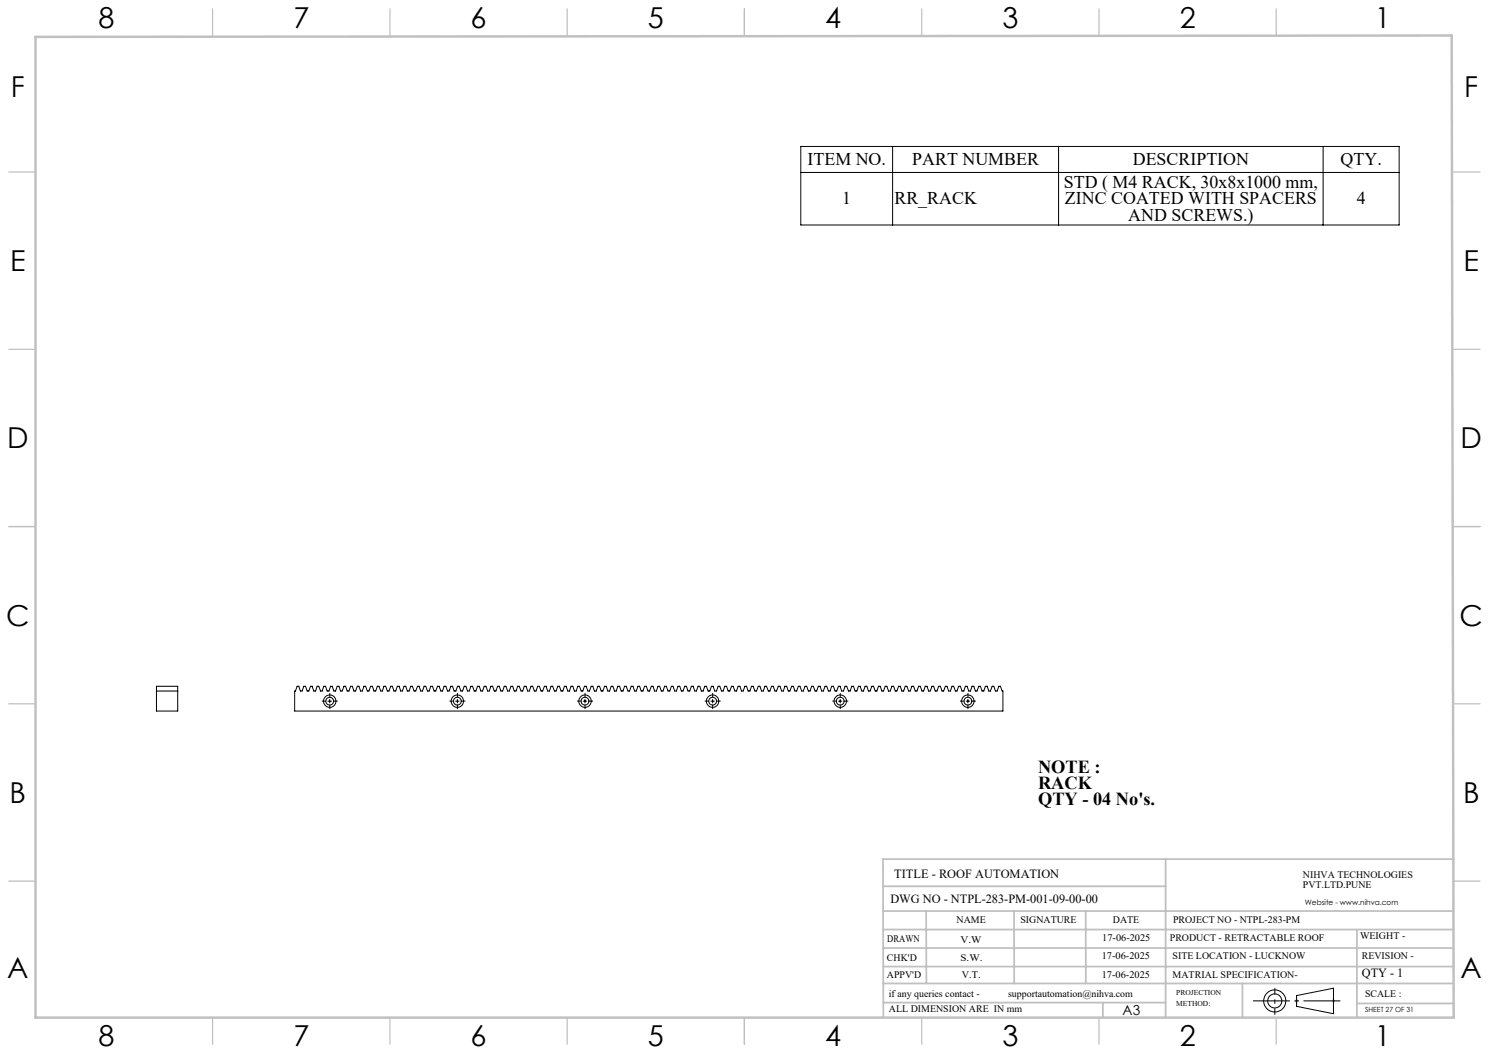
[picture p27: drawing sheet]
<svg xmlns="http://www.w3.org/2000/svg" width="420mm" height="297mm" viewBox="0 0 420 297" stroke-linecap="round" stroke-linejoin="round" font-family="sans-serif">
<defs><g id="words">
<g font-size="8.1">
<text x="27.8" y="8">8</text>
<text x="82.8" y="8">7</text>
<text x="132.8" y="8">6</text>
<text x="182.8" y="8">5</text>
<text x="232.8" y="8">4</text>
<text x="282.8" y="8">3</text>
<text x="332.8" y="8">2</text>
<text x="387.8" y="8">1</text>
<text x="3" y="27.2">F</text>
<text x="413" y="27.2">F</text>
<text x="2.8" y="76.5">E</text>
<text x="412.8" y="76.5">E</text>
<text x="2" y="126.5">D</text>
<text x="412" y="126.5">D</text>
<text x="1.7" y="176.5">C</text>
<text x="411.7" y="176.5">C</text>
<text x="2.7" y="226.5">B</text>
<text x="412.7" y="226.5">B</text>
<text x="2" y="275.7">A</text>
<text x="412" y="275.7">A</text>
<text x="27.8" y="295">8</text>
<text x="82.8" y="295">7</text>
<text x="132.8" y="295">6</text>
<text x="182.8" y="295">5</text>
<text x="232.8" y="295">4</text>
<text x="282.8" y="295">3</text>
<text x="332.8" y="295">2</text>
<text x="387.8" y="295">1</text>
</g>
<g font-size="5.2">
<text x="292.8" y="217.9">NOTE :</text>
<text x="292.8" y="222.5">RACK</text>
<text x="292.8" y="227.2">QTY - 04 No's.</text>
</g>
<g font-size="5">
<text x="227.8" y="46.5">ITEM NO.</text>
<text x="257.3" y="46.5">PART NUMBER</text>
<text x="319.5" y="46.5">DESCRIPTION</text>
<text x="378.1" y="46.5">QTY.</text>
<text x="300.1" y="53">STD ( M4 RACK, 30x8x1000 mm,</text>
<text x="237.6" y="57.6">1</text>
<text x="252.3" y="57.6">RR_RACK</text>
<text x="300.4" y="57.6">ZINC COATED WITH SPACERS</text>
<text x="382.7" y="57.6">4</text>
<text x="318.3" y="62.2">AND SCREWS.)</text>
</g>
<text font-size="3.9" x="316.7" y="286.4">A3</text>
<g font-size="3.5">
<text x="252.2" y="247.6">TITLE - ROOF AUTOMATION</text>
<text x="251.2" y="254.7">DWG NO - NTPL-283-PM-001-09-00-00</text>
<text x="384.1" y="275.6">QTY - 1</text>
</g>
<g font-size="2.8">
<text x="367.5" y="247.6">NIHVA TECHNOLOGIES</text>
<text x="367.5" y="250.5">PVT.LTD.PUNE</text>
<text x="269.8" y="260.3">NAME</text>
<text x="287.8" y="260.3">SIGNATURE</text>
<text x="313.9" y="260.4">DATE</text>
<text x="330.9" y="260.4">PROJECT NO - NTPL-283-PM</text>
<text x="250.3" y="265.6">DRAWN</text>
<text x="270.9" y="266.1">V.W</text>
<text x="310.9" y="265.5">17-06-2025</text>
<text x="330" y="265.5">PRODUCT - RETRACTABLE ROOF</text>
<text x="383.6" y="264.8">WEIGHT -</text>
<text x="250.2" y="271.1">CHK'D</text>
<text x="250.2" y="275.8">APPV'D</text>
<text x="270.9" y="271.1">S.W.</text>
<text x="271.3" y="275.8">V.T.</text>
<text x="310.8" y="270.6">17-06-2025</text>
<text x="310.8" y="275.8">17-06-2025</text>
<text x="330.7" y="275.8">MATRIAL SPECIFICATION-</text>
<text x="330.7" y="270.6">SITE LOCATION - LUCKNOW</text>
<text x="384.1" y="270.6">REVISION -</text>
<text x="250.7" y="281.1">if any queries contact -</text>
<text x="284.3" y="281.1">supportautomation@nihva.com</text>
<text x="385" y="281.1">SCALE :</text>
<text x="250.7" y="285.6">ALL DIMENSION ARE IN mm</text>
</g>
<g font-size="2.1">
<text x="368.1" y="255.1">Website - www.nihva.com</text>
<text x="331.8" y="280.8">PROJECTION</text>
<text x="331.8" y="283.9">METHOD:</text>
</g>
<text font-size="2" x="385" y="285.5">SHEET 27 OF 31</text>
</g></defs>
<g fill="none" stroke="#000" stroke-width=".28">
<path d="M225.9 41.3h168.8v22.2h-168.8zM225.9 48.6h168.8M251.8 41.3v22.2M298.6 41.3v22.2M373.2 41.3v22.2M44.1 194.9h6M44.1 193.6h6v7h-6zM83.8 193.6h.5l.4 1.3h.5l.5-1.3h.5l.4 1.3h.5l.5-1.3h.5l.4 1.3h.5l.5-1.3h.4l.5 1.3h.5l.4-1.3h.5l.5 1.3h.5l.4-1.3h.5l.5 1.3h.5l.4-1.3h.5l.5 1.3h.4l.5-1.3h.5l.4 1.3h.5l.5-1.3h.5l.4 1.3h.5l.5-1.3h.4l.5 1.3h.5l.5-1.3h.4l.5 1.3h.5l.4-1.3h.5l.5 1.3h.5l.4-1.3h.5l.5 1.3h.4l.5-1.3h.5l.5 1.3h.4l.5-1.3h.5l.4 1.3h.5l.5-1.3h.5l.4 1.3h.5l.5-1.3h.4l.5 1.3h.5l.5-1.3h.4l.5 1.3h.5l.5-1.3h.4l.5 1.3h.5l.4-1.3h.5l.5 1.3h.4l.5-1.3h.5l.4 1.3h.5l.5-1.3h.5l.5 1.3h.4l.5-1.3h.5l.4 1.3h.5l.5-1.3h.4l.5 1.3h.5l.4-1.3h.5l.5 1.3h.5l.5-1.3h.4l.5 1.3h.5l.4-1.3h.5l.5 1.3h.4l.5-1.3h.5l.4 1.3h.5l.5-1.3h.5l.4 1.3h.5l.5-1.3h.5l.4 1.3h.5l.5-1.3h.4l.5 1.3h.5l.4-1.3h.5l.5 1.3h.5l.4-1.3h.5l.5 1.3h.5l.4-1.3h.5l.5 1.3h.4l.5-1.3h.5l.4 1.3h.5l.5-1.3h.4l.5 1.3h.5l.5-1.3h.5l.4 1.3h.5l.5-1.3h.4l.5 1.3h.5l.4-1.3h.5l.5 1.3h.4l.5-1.3h.5l.5 1.3h.5l.4-1.3h.5l.5 1.3h.4l.5-1.3h.5l.4 1.3h.5l.5-1.3h.4l.5 1.3h.5l.5-1.3h.4l.5 1.3h.5l.5-1.3h.4l.5 1.3h.5l.4-1.3h.5l.5 1.3h.4l.5-1.3h.5l.4 1.3h.5l.5-1.3h.5l.5 1.3h.4l.5-1.3h.5l.4 1.3h.5l.5-1.3h.4l.5 1.3h.5l.4-1.3h.5l.5 1.3h.5l.5-1.3h.4l.5 1.3h.5l.4-1.3h.5l.5 1.3h.4l.5-1.3h.5l.4 1.3h.5l.5-1.3h.5l.4 1.3h.5l.5-1.3h.5l.4 1.3h.5l.5-1.3h.4l.5 1.3h.5l.4-1.3h.5l.5 1.3h.5l.4-1.3h.5l.5 1.3h.5l.4-1.3h.5l.5 1.3h.4l.5-1.3h.5l.4 1.3h.5l.5-1.3h.4l.5 1.3h.5l.5-1.3h.5l.4 1.3h.5l.5-1.3h.4l.5 1.3h.5l.4-1.3h.5l.5 1.3h.4l.5-1.3h.5l.5 1.3h.5l.4-1.3h.5l.5 1.3h.4l.5-1.3h.5l.4 1.3h.5l.5-1.3h.4l.5 1.3h.5l.5-1.3h.4l.5 1.3h.5l.5-1.3h.4l.5 1.3h.5l.4-1.3h.5l.5 1.3h.4l.5-1.3h.5l.5 1.3h.4l.5-1.3h.5l.5 1.3h.4l.5-1.3h.5l.4 1.3h.5l.5-1.3h.4l.5 1.3h.5l.5-1.3h.4l.5 1.3h.5l.5-1.3h.4l.5 1.3h.5l.4-1.3h.5l.5 1.3h.4l.5-1.3h.5l.5 1.3h.4l.5-1.3h.5l.4 1.3h.5l.5-1.3h.5l.4 1.3h.5l.5-1.3h.4l.5 1.3h.5l.5-1.3h.4l.5 1.3h.5l.4-1.3h.5l.5 1.3h.5l.4-1.3h.5l.5 1.3h.4l.5-1.3h.5l.5 1.3h.4l.5-1.3h.5l.4 1.3h.5l.5-1.3h.5l.4 1.3h.5l.5-1.3h.5l.4 1.3h.5l.5-1.3h.4l.5 1.3h.5l.4-1.3h.5l.5 1.3h.5l.4-1.3h.5l.5 1.3h.5l.4-1.3h.5l.5 1.3h.4l.5-1.3h.5l.4 1.3h.5l.5-1.3h.4l.5 1.3h.5l.5-1.3h.5l.4 1.3h.5l.5-1.3h.4l.5 1.3h.5l.4-1.3h.5l.5 1.3h.4l.5-1.3h.5l.5 1.3h.5l.4-1.3h.5l.5 1.3h.4l.5-1.3h.5l.4 1.3h.5l.5-1.3h.4l.5 1.3h.5l.5-1.3h.4l.5 1.3h.5l.5-1.3h.4l.5 1.3h.5l.4-1.3h.5l.5 1.3h.2v5.7h-199.8v-5.7h.2zM92.5 197.8h1M93 197.3v1M128.5 197.8h1M129 197.3v1"/>
<path d="M164.5 197.8h1M165 197.3v1M200.5 197.8h1M201 197.3v1M236.5 197.8h1M237 197.3v1M272.5 197.8h1M273 197.3v1M365.7 280.8l10.4-2.1v7.2l-10.4-2.1z"/>
<circle cx="93" cy="197.8" r="1.75"/>
<circle cx="93" cy="197.8" r="1.1"/>
<circle cx="129" cy="197.8" r="1.75"/>
<circle cx="129" cy="197.8" r="1.1"/>
<circle cx="165" cy="197.7" r="1.76"/>
<circle cx="165" cy="197.8" r="1.1"/>
<circle cx="201" cy="197.8" r="1.75"/>
<circle cx="201" cy="197.8" r="1.1"/>
<circle cx="237" cy="197.8" r="1.09"/>
<circle cx="237" cy="197.7" r="1.76"/>
<circle cx="273" cy="197.8" r="1.75"/>
<circle cx="273" cy="197.8" r="1.1"/>
<circle cx="359.6" cy="282.3" r="1.98"/>
<circle cx="359.6" cy="282.3" r="3.1"/>
</g>
<path d="M365.2 282.3h1.1M365.4 282l.7 .7M365.7 281.8v1M366.1 282l-.7 .7M375.6 282.3h1.1M375.8 282l.7 .7M376.1 281.8v1M376.5 282l-.7 .7" fill="none" stroke="#c0c0c0" stroke-width=".28"/>
<g fill="none" stroke="#000" stroke-width=".28" stroke-dasharray="15.2 1.3 1.3 1.3" stroke-linecap="butt">
<path d="M92 197.7h-1.2M93 196.7v-1.2M93 198.7v1.3M94 197.7h1.3M128 197.7h-1.2M129 196.7v-1.2M129 198.7v1.3M130 197.7h1.3M164 197.7h-1.2M165 196.7v-1.2M165 198.7v1.3M166 197.7h1.3"/>
<path d="M200 197.7h-1.2M201 196.7v-1.2M201 198.7v1.3M202 197.7h1.3M236 197.7h-1.2M237 196.7v-1.2M237 198.7v1.3M238 197.7h1.3M272 197.7h-1.2M273 196.7v-1.2M273 198.7v1.3M274 197.7h1.3"/>
</g>
<path d="M353.4 282.3h24.7" fill="none" stroke="#000" stroke-width=".28" stroke-dasharray="15.2 1.3 1.3 1.3" stroke-dashoffset="4.8" stroke-linecap="butt"/>
<path d="M359.6 286.2v-7.5" fill="none" stroke="#000" stroke-width=".28" stroke-dasharray="15.2 1.3 1.3 1.3" stroke-dashoffset="13.4" stroke-linecap="butt"/>
<g fill="none" stroke="#c0c0c0" stroke-width=".35">
<path d="M60 2.5v7.5M110 2.5v7.5M160 2.5v7.5M210 2.5v7.5M260 2.5v7.5M310 2.5v7.5M360 2.5v7.5M2.5 48.5h7.5M410 48.5h7.5M2.5 98.5h7.5M410 98.5h7.5M2.5 148.5h7.5"/>
<path d="M410 148.5h7.5M2.5 198.5h7.5M410 198.5h7.5M2.5 248.5h7.5M410 248.5h7.5M60 287v7.5M110 287v7.5M160 287v7.5M210 287v7.5M260 287v7.5M310 287v7.5M360 287v7.5"/>
</g>
<g fill="none" stroke="#c0c0c0" stroke-width=".5">
<path d="M249.1 257h160.9M249.1 250h79.7M261.2 257l.1 20.4M286 257l.1 20.4M306.2 257l.1 20.4M328.8 242.3v44.8M410 242.3h-160.9l.1 44.7M249.1 272.6h160.9M249.1 267.4h160.9M249.1 262.2h160.9M249.1 277.4h160.9M350.4 277.4v9.6"/>
<path d="M382.8 262.2l-.1 24.8M249.2 282.8h79.6M311.1 282.8v4.2M382.7 283h27.3"/>
</g>
<path d="M10 10.4l399.5-.4 .5 277h-400z" fill="none" stroke="#c0c0c0" stroke-width=".7"/>
<use href="#words"/>
</svg>
